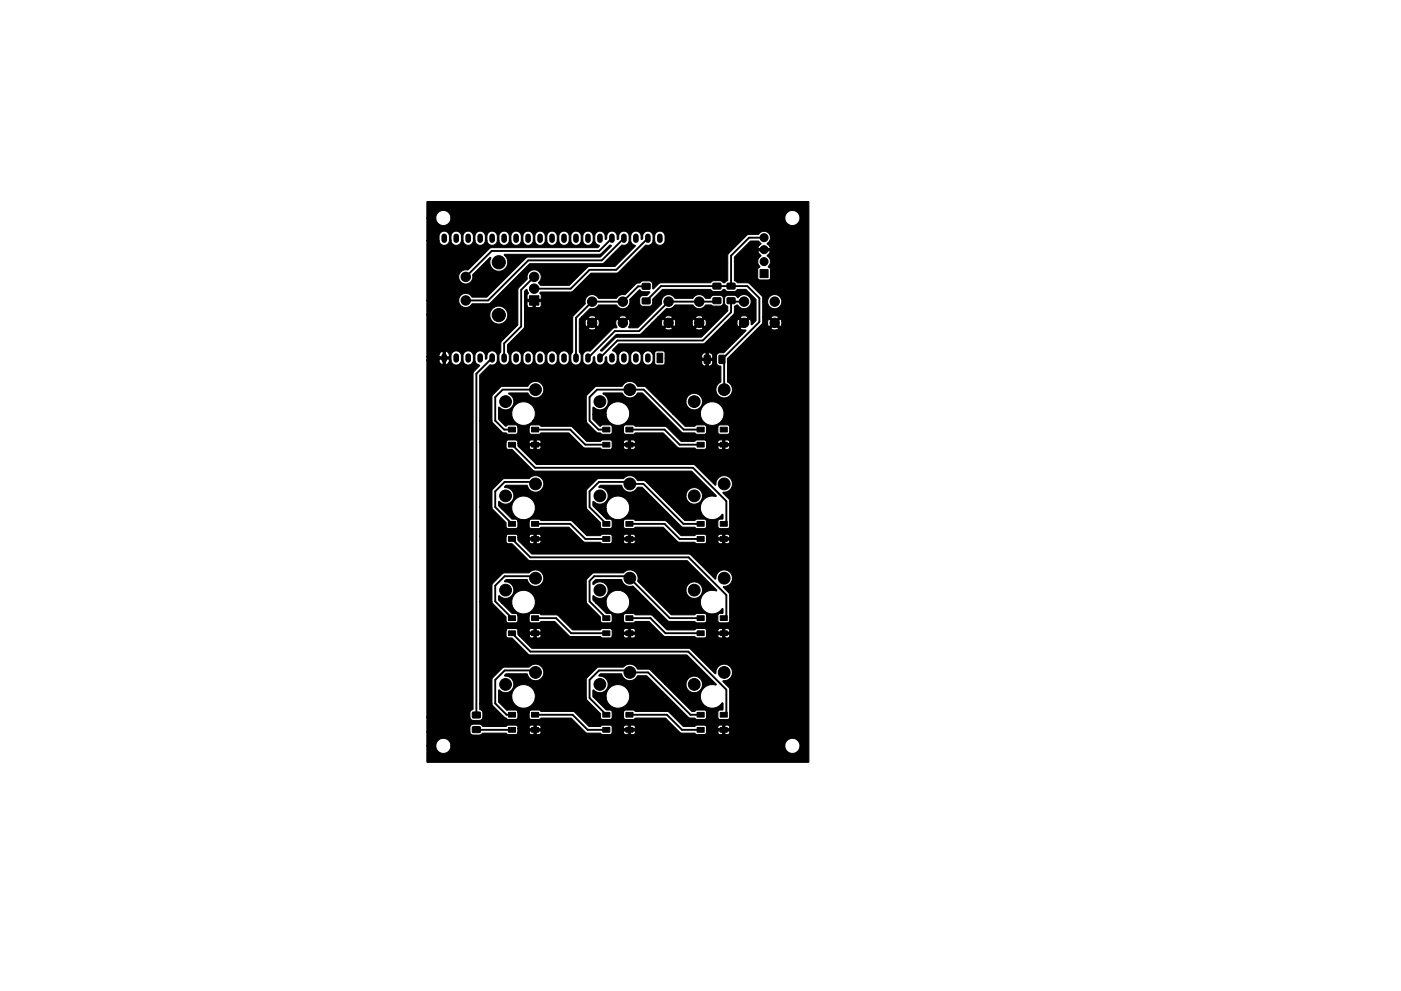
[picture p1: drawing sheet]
<svg xmlns="http://www.w3.org/2000/svg" width="297mm" height="210mm" viewBox="0 0 297 210" stroke-linecap="round" stroke-linejoin="round" font-family="sans-serif">
<g fill="#000" stroke="#000" stroke-width=".21">
<path d="M161.2 57.2h1.7v1.7h-1.7zM90.5 42.8l80.9-.1 .1 .2v118.8h-80.9l-.1-3.5h1.9a1.61 1.61 0 0 0 1.6 1.6 1.61 1.61 0 0 0 1.6-1.6h70.8v.3a1.61 1.61 0 0 0 2.5 1 1.61 1.61 0 0 0-.2-2.7 1.61 1.61 0 0 0-2.3 1.4h-70.8v-.2a1.61 1.61 0 0 0-1.7-1.3 1.61 1.61 0 0 0-1.5 1.5h-1.9v-3h9.1l.3 .6 .4 .1h1.5l.6-.4h4.9l.5 .3h1.6l.4-.4h2.4l.1 .3 .4 .2h1.6l.4-.3v-.5h-1v.7h-.5v-.7h-1v.3h-2.4v-.8h4.9v-.5l-.4-.3h-.6v.8h-.5v-.8l-.8 .1-.2 .2v.5h-2.4l-.1-.5-.3-.2h-1.7l-.4 .2h-4.9l-.7-.5h-1.4l-.4 .2-.3 .4v1h-9.1v-3.1h9.1l.2 .5 .4 .2h1.7l.5-.5v-1.1l-.2-.4-.5-.3v-1.2h2.6l.2 .4 2.4 2.5 .8 .4h1.8l.3-.3v-1.2h2.4v1.2l.4 .3h1.7l.4-.3 6.4 .1 3.3 3.1h2.9l.4 .3h1.6l.4-.1 .1-.3h2.4l.4 .5h1.6l.5-.4v-.4h-1v.7h-.5v-.7h-1v.3h-2.4v-.8h4.9v-.5l-.4-.3h-.6v.8h-.5v-.8l-.8 .1-.2 .2v.5h-2.4l-.1-.5-.4-.3-1.6 .1-.4 .2h-2.4l-3.3-3.1-6.9-.1-.4-.2-1.6-.1-.4 .2-.1 .3h-2.4l-.4-.4h-1.9l-1.8-1.7v-1.1h2.8a2.5 2.5 0 0 0 2.4 2.3 2.5 2.5 0 0 0 2.6-2.1h10.8l.2 .5 2.8 2.8v.9l.4 .3h1.8l.3-.3v-1.2h2.4v1.2l.4 .3h1.7l.4-.3 6.4 .1 3.3 3.1h2.9l.4 .3h1.6l.4-.1 .1-.3h2.4l.4 .5h1.6l.5-.4v-.4h-1v.7h-.5v-.7h-1v.3h-2.4v-.8h4.9v-.5l-.4-.3h-.6v.8h-.5v-.8l-.8 .1-.2 .2v.5h-2.4l-.1-.5-.4-.3-1.6 .1-.4 .2h-2.4l-3.3-3.1-6.9-.1-.4-.2-1.6-.1-.4 .2-.1 .3h-2.4l-.4-.4-.9-.1-2.7-2.7h2.7a2.51 2.51 0 0 0 3.8 2 2.51 2.51 0 0 0 0-4.3 2.51 2.51 0 0 0-3.8 2v.3h-2.7l-.1-1.4 .2-.1a1.75 1.75 0 0 0 2.9-.5 1.75 1.75 0 0 0-1.7-2.4l-.1-.2 .3-.3 4.4-.1a1.87 1.87 0 0 0 1.6 1.5 1.87 1.87 0 0 0 1.9-1h2l8.8 8.9h1.3l.5 .3h1.7l.3-.4v-1.1l-.1-.3-.4-.2h-1.5l-.5 .3h-.6l-5.8-5.7h4.5a1.76 1.76 0 0 0 2.6 1.6 1.76 1.76 0 0 0 .2-3 1.76 1.76 0 0 0-2.7 1.1l-.1 .3h-4.5l-3.1-3.2-2.7-.1a1.75 1.75 0 0 0-2.8-.5l-5.3 .1-.5 .2-2.2 2.3v4.1h-10.8v-.2a2.51 2.51 0 0 0-2.5-2.7 2.51 2.51 0 0 0-2.5 2.7h-2.8v-1.4l.2-.1a1.75 1.75 0 0 0 2.9-.5 1.75 1.75 0 0 0-1.7-2.4l-.1-.2 .3-.3 4.4-.1a1.79 1.79 0 0 0 2 1.6 1.79 1.79 0 0 0 1.6-1.9 1.79 1.79 0 0 0-1.9-1.7l-.7 .2-.6 .4-5.5 .1-2.3 2.4v5.3h-2.6v-15.5h5.6v1.1l.1 .3 1.2 .2 3.4 3.4 .4 .2 33.2-.1 6.2 6.2v.2h-.2a2.53 2.53 0 0 0-2.9 3.5 2.53 2.53 0 0 0 4.5 .3l.1 1.5-.7 .1-.3 .2-.1 1.4 .4 .3h1.7l.4-.4v-5.9l-.2-.4-1.2-1.3v-.2a1.78 1.78 0 0 0 2-1.7 1.78 1.78 0 0 0-1.9-1.8 1.78 1.78 0 0 0-1.7 2l-5.6-5.3-33.3-.1-2.7-2.6h2.1l.4 .5h1.7l.3-.3 .1-.5h-1v.7h-.5v-.7h-1v.3h-2.1l-.3-.3v-.5h4.9v-.5l-.3-.2-.7-.1v.8h-.5v-.8l-.8 .1-.2 .2v.5h-2.4l-.1-.5-.4-.3-1.6 .1-.4 .4h-5.6v-6.2h2.6l.2 .5 2.8 2.8v.9l.4 .3h1.8l.3-.3v-1.2h2.4v1.2l.4 .3h1.7l.4-.3 2.9 .1 3.3 3.1h6.4l.4 .3h1.6l.4-.1 .1-.3h2.4l.4 .5h1.6l.5-.4v-.4h-1v.7h-.5v-.7h-1v.3h-2.4v-.8h4.9l-.1-.5-.3-.3h-.6v.8h-.5v-.8l-.8 .1-.2 .2v.5h-2.4l-.1-.5-.4-.3-1.6 .1-.4 .2h-5.9l-3.3-3.1-3.4-.1-.4-.2-1.6-.1-.4 .2-.1 .3h-2.4l-.4-.4-.9-.1-2.2-2.2h2.2a2.5 2.5 0 0 0 2.6 2.3 2.5 2.5 0 0 0 2.4-2.6h10.8l.2 .5 2.8 2.8v.9l.3 .3h1.9l.3-.3v-1.2h2.4v1.2l.4 .3h1.7l.4-.3 2.9 .1 3.3 3.1h6.4l.4 .3h1.6l.4-.1 .1-.3h2.4l.4 .5h1.6l.5-.4v-.4h-1v.7h-.5v-.7h-1v.3h-2.4v-.8h4.9l-.1-.5-.3-.3h-.6v.8h-.5v-.8l-.8 .1-.2 .2v.5h-2.4l-.1-.5-.4-.3-1.6 .1-.4 .2h-5.9l-3.3-3.1-3.4-.1-.4-.2-1.6-.1-.4 .2-.1 .3h-2.4l-.4-.4-.9-.1-2.2-2.2h2.2a2.51 2.51 0 0 0 3.8 2 2.51 2.51 0 0 0 0-4.3 2.51 2.51 0 0 0-3.8 2v.3h-2.2l-.6-.6v-.8l.2-.1a1.75 1.75 0 0 0 2.5 .1 1.75 1.75 0 0 0 0-2.5 1.75 1.75 0 0 0-2.5 0l-.2-.1v-.4l.6-.5 5.4-.1 .1 .2a1.76 1.76 0 0 0 2.3 1.2l7.6 7.5h5.6l.5 .3h1.7l.3-.3v-1.2l-.4-.4h-1.7l-.4 .2h-5l-5.3-5.2h8.4a1.75 1.75 0 0 0 2.6 1.6 1.75 1.75 0 0 0 .2-3 1.75 1.75 0 0 0-2.7 1.1l-.1 .3h-8.4l-1.8-1.9a1.77 1.77 0 0 0-.4-1.9 1.77 1.77 0 0 0-1.9-.4l-.8 .5h-6.1l-.5 .2-1.2 1.4v4.5h-10.8a2.5 2.5 0 0 0-2.6-2.3 2.5 2.5 0 0 0-2.4 2.6h-2.2l-.6-.6v-.8l.1-.1a1.76 1.76 0 0 0 3-.5 1.76 1.76 0 0 0-1.7-2.4l-.1-.2 .3-.4h4.4l.1 .2a1.76 1.76 0 0 0 2.6 1.1 1.76 1.76 0 0 0 .5-2.7 1.76 1.76 0 0 0-2.8 0l-5.5 .1-2.3 2.4v3.6h-2.6v-13.8h5.6v1.1l.1 .3 1.2 .2 3.4 3.4 .4 .2 33.3-.1 6.3 6.3-.1 .2-1-.2a2.53 2.53 0 0 0-2 3.9 2.53 2.53 0 0 0 4.3 0l.1 1-.8 .1-.3 .3 .1 1.4 .4 .2h1.7l.3-.4v-5.5l-.2-.4-1.1-1.2 .1-.2a1.77 1.77 0 0 0 1.8-1.8 1.77 1.77 0 0 0-1.9-1.7 1.77 1.77 0 0 0-1.7 2l-5.5-5.3-33.4-.1-2.7-2.6h2.1l.4 .5h1.7l.3-.3 .1-.5h-1v.7h-.5v-.7h-1v.3h-2.1l-.3-.3v-.5h4.9v-.5l-.3-.2-.7-.1v.8h-.5v-.8l-.8 .1-.2 .2v.5h-2.4l-.1-.5-.4-.3-1.6 .1-.4 .4h-5.6v-6.2h2.6l.2 .5 2.8 2.8v.9l.4 .3h1.8l.3-.3v-1.2h2.4v1.2l.4 .3h1.7l.4-.3 5.9 .1 3.3 3.1h3.4l.4 .3h1.6l.4-.1 .1-.3h2.4l.4 .5h1.6l.5-.4v-.4h-1v.7h-.5v-.7h-1v.3h-2.4v-.8h4.9v-.5l-.4-.3h-.6v.8h-.5v-.8l-.8 .1-.2 .2v.5h-2.4l-.1-.5-.4-.3-1.6 .1-.4 .2h-2.9l-3.3-3.1-6.4-.1-.4-.2-1.6-.1-.4 .2-.1 .3h-2.4l-.4-.4-.9-.1-2.2-2.2h2.2a2.5 2.5 0 0 0 2.6 2.3 2.5 2.5 0 0 0 2.4-2.6h10.8l.2 .5 2.8 2.8v.9l.3 .3h1.9l.3-.3v-1.2h2.4v1.2l.4 .3h1.7l.4-.3h5.9l3.3 3.2h3.4l.4 .3h1.6l.4-.1 .1-.3h2.4l.4 .5h1.6l.5-.4v-.4h-1v.7h-.5v-.7h-1v.3h-2.4v-.8h4.9v-.5l-.4-.3h-.6v.8h-.5v-.8l-.8 .1-.2 .2v.5h-2.4l-.1-.5-.4-.3-1.6 .1-.4 .2h-2.9l-3.3-3.1-6.4-.1-.4-.2-1.6-.1-.4 .2-.1 .3h-2.4l-.4-.4-.9-.1-2.2-2.2h2.2a2.5 2.5 0 0 0 3.8 2 2.5 2.5 0 0 0 0-4.3 2.5 2.5 0 0 0-3.8 2v.3h-2.2l-.6-.6v-.8l.2-.1a1.75 1.75 0 0 0 2.9-.5 1.75 1.75 0 0 0-1.7-2.4l-.1-.2 .3-.4 4.5 .1a1.8 1.8 0 0 0 1.6 1.4 1.8 1.8 0 0 0 1.8-1h1l8.3 8.4h2.8l.5 .3h1.7l.3-.4v-1.2l-.3-.3-1.7-.1-.5 .3h-2.1l-5.3-5.2h5.5a1.76 1.76 0 0 0 2.6 1.6 1.76 1.76 0 0 0 .2-3 1.76 1.76 0 0 0-2.7 1.1l-.1 .3h-5.5l-3.1-3.1-1.6-.1-.2-.3a1.75 1.75 0 0 0-1.6-.8l-.7 .2-.6 .4h-5.1l-.5 .2-2.2 2.3v3.6h-10.8a2.5 2.5 0 0 0-2.6-2.3 2.5 2.5 0 0 0-2.4 2.6h-2.2l-.6-.6v-.8l.1-.1a1.76 1.76 0 0 0 3-.5 1.76 1.76 0 0 0-1.7-2.4l-.1-.2 .3-.4 4.5 .1a1.75 1.75 0 0 0 2.4 1.3 1.75 1.75 0 0 0 .8-2.7 1.75 1.75 0 0 0-2.8-.1l-5.6 .1-2.3 2.4v3.6h-2.6v-13.8h5.6v1.1l.1 .3 1.2 .2 4.4 4.4 .4 .2 33.2-.1 5.2 5.2v.2h-.2a2.53 2.53 0 0 0-2.9 3.5 2.53 2.53 0 0 0 4.5 .3l.1 1-.8 .1-.3 .3 .1 1.4 .4 .2h1.7l.3-.4v-5.4l-.2-.4-1.2-1.3v-.2a1.77 1.77 0 0 0 2-1.6 1.77 1.77 0 0 0-1.8-1.9 1.77 1.77 0 0 0-1.7 2h-.2l-4.5-4.3-33.3-.1-3.7-3.6h2.1l.4 .5h1.7l.3-.3 .1-.5h-1v.7h-.5v-.7h-1v.3h-2.1l-.3-.3v-.5h4.9v-.5l-.3-.2-.7-.1v.8h-.5v-.8l-.8 .1-.2 .2v.5h-2.4l-.1-.5-.4-.3-1.6 .1-.4 .4h-5.6v-4.5h2.6l.2 .4 1.9 2 .9 .2 .4 .2h1.8l.3-.3v-1.2h2.4v1.2l.4 .3h1.7l.4-.3 5.9 .1 3.3 3.1h3.4l.4 .3h1.6l.4-.1 .1-.3h2.4l.4 .5h1.6l.5-.4v-.4h-1v.7h-.5v-.7h-1v.3h-2.4v-.8h4.9v-.5l-.4-.3h-.6v.8h-.5v-.8l-.8 .1-.2 .2v.5h-2.4l-.1-.5-.4-.3-1.6 .1-.4 .2h-2.9l-3.3-3.1-6.4-.1-.5-.3-1.6 .1-.4 .4h-2.4l-.1-.3-.4-.2-1.6 .1-.5 .2-1.5-1.5v-1h2.8a2.5 2.5 0 0 0 1.8 2.2 2.5 2.5 0 0 0 2.7-.8h11.3l.2 .4 1.9 2 .9 .2 .4 .2h1.8l.3-.3v-1.2h2.4v1.2l.4 .3h1.7l.4-.3 5.9 .1 3.3 3.1h3.4l.4 .3h1.6l.4-.1 .1-.3h2.4l.4 .5h1.6l.5-.4v-.4h-1v.7h-.5v-.7h-1v.3h-2.4v-.8h4.9v-.5l-.4-.3h-.6v.8h-.5v-.8l-.8 .1-.2 .2v.5h-2.4l-.1-.5-.4-.3-1.6 .1-.4 .2h-2.9l-3.3-3.1-6.4-.1-.5-.3-1.6 .1-.4 .4h-2.4l-.1-.3-.4-.2-1.6 .1-.5 .2-1.5-1.5v-1h2.8v.3a2.51 2.51 0 0 0 4.1 1.5 2.51 2.51 0 0 0-.6-4.2 2.51 2.51 0 0 0-3.5 2.4h-2.8v-1.4l.2-.1a1.79 1.79 0 0 0 2.8-.3 1.79 1.79 0 0 0-.9-2.6l.1-.1h4.1a1.81 1.81 0 0 0 1.6 1 1.81 1.81 0 0 0 1.6-1h1l8.4 8.4h2.7l.5 .3h1.6l.4-.3v-1.2h2.4v1.2l.3 .3h1.7l.4-.2 .1-1.4-.4-.3h-1.7l-.4 .4h-2.4l-.1-.3-.4-.2-1.6 .1-.4 .2h-2.1l-2.5-2.5h5.8v.3a2.51 2.51 0 0 0 4.1 1.5 2.51 2.51 0 0 0-.6-4.2 2.51 2.51 0 0 0-3.5 2.4h-5.8l-2.7-2.7h5.4a1.76 1.76 0 0 0 2.6 1.6 1.76 1.76 0 0 0 .2-3 1.76 1.76 0 0 0-2.7 1.1l-.1 .3h-5.4l-3.2-3.1-1.6-.1a1.88 1.88 0 0 0-1.7-1.1 1.88 1.88 0 0 0-1.6 1.1h-5.4l-.4 .1-1.8 2v5.2h-11.3l.1-.2a2.51 2.51 0 0 0-1.5-3.8 2.51 2.51 0 0 0-3.1 2.6h-2.8v-1.4l.2-.1a1.79 1.79 0 0 0 2.8-.3 1.79 1.79 0 0 0-.9-2.6l.1-.1h4.1a1.76 1.76 0 0 0 2.7 .6 1.76 1.76 0 0 0-.1-2.8 1.76 1.76 0 0 0-2.7 .7l-5.7 .2-1.9 2v5.2h-2.6v-9.7l2.2-2.2a1.19 1.19 0 0 0 1.5-1h.4v.2a1.1 1.1 0 0 0 1.2 .9 1.1 1.1 0 0 0 1-1.1h.3v.2a1.1 1.1 0 0 0 1.2 .9 1.1 1.1 0 0 0 1-1.1h.4v.2a1.1 1.1 0 0 0 1.1 .9 1.1 1.1 0 0 0 1.1-1.1h.3v.2a1.1 1.1 0 0 0 1.2 .9 1.1 1.1 0 0 0 1-1.1h.3l.1 .2a1.1 1.1 0 0 0 1.1 .9 1.1 1.1 0 0 0 1-1.1h.4v.2a1.1 1.1 0 0 0 1.2 .9 1.1 1.1 0 0 0 1-1.1h.3v.2a1.1 1.1 0 0 0 1.2 .9 1.1 1.1 0 0 0 1-1.1h.4v.2a1.11 1.11 0 0 0 1.1 .9 1.11 1.11 0 0 0 1.1-1v-.6l.2-.2 .1 .1v.6a1.1 1.1 0 0 0 1.1 1.1 1.1 1.1 0 0 0 1.1-1v-.6l.2-.2 .1 .1v.6a1.1 1.1 0 0 0 1.1 1.1 1.1 1.1 0 0 0 1.1-1.1h.4v.2a1.1 1.1 0 0 0 1.2 .9 1.1 1.1 0 0 0 1-1.1h.3v.2a1.1 1.1 0 0 0 1.2 .9 1.1 1.1 0 0 0 1-1.1h.4v.2a1.11 1.11 0 0 0 1.1 .9 1.11 1.11 0 0 0 1.1-1l-.1-1.2-.1-.4h.5v2.2l.4 .3h1.4l.3-.1 .1-.4 7.8 .1a.77 .77 0 0 0 .9 .7h.5a.77 .77 0 0 0 .9-.8v-.4h-.9v1.1h-.5v-1.1h-.9v.4h-7.8v-.9h10.1v-.5a.77 .77 0 0 0-.9-.7v1.2h-.5v-1.2a.77 .77 0 0 0-.9 .7v.5h-7.8v-1.2l-.3-.3h-1.5l-.4 .4-.6-.1a1.11 1.11 0 0 0-1.2-.3 1.11 1.11 0 0 0-.7 .9v1h-.4v-1.1a1.11 1.11 0 0 0-1.1-.9 1.11 1.11 0 0 0-1.1 1v1h-.3v-1.1a1.11 1.11 0 0 0-1.2-.9 1.11 1.11 0 0 0-1 1v1h-.4v-1.1a1.35 1.35 0 0 0-.9-.9l1.3-1.5h18l4.5-4.4h2.5l.3 .9 .9-.9-.9-.9-.3 .9h-2.5l1.3-1.2h1.9l.9 .8 .8-.8a1.49 1.49 0 0 0-1.7 0h-1.9l.7-.8v-1.5l.5-.3 .3 .1a1.52 1.52 0 0 0 2.2 .3 1.52 1.52 0 0 0 0-2.4 1.52 1.52 0 0 0-2.3 .5l-.3-.4-.4-.2-1.5 .1-.4 .2-.2 .4v1.1l.2 .3 .5 .3v1l-5.6 5.5h-17.8l-.5 .2-2.7 2.8-.4-.1 3.4-3.4h4.8l.5-.2 1-1.1h3.9a1.49 1.49 0 0 0 1.7 0h4.8a1.47 1.47 0 0 0 1.7 0l-.9-.8-.8 .8h-4.8l-.9-.8-.8 .8h-3.9l1.2-1.2h2l.3 .9 .9-.9h.7l.9 .9 .3-.9h3.4l.3 .9 .9-.9h.7l.9 .9a1.43 1.43 0 0 0 0-1.8l-.9 .9h-.7l-.9-.9-.3 .9h-3.4l-.3-.9-.9 .9h-.7l-.9-.9-.3 .9h-2l1.3-1.2h1.4l.9 .8 .8-.8h4.8l.9 .8 .8-.8a1.45 1.45 0 0 0-1.7 0h-4.8a1.49 1.49 0 0 0-1.7 0h-1.4l1.8-1.8a1.65 1.65 0 0 0 1.7-.7h4a1.52 1.52 0 0 0 2.6-.1h1.2l.5 .2h1.6l.5-.5v-1.1l-.3-.5-.4-.2-1.5 .1-.3 .1-.4 .5h-.9a1.58 1.58 0 0 0-2.8 0h-3.7a1.55 1.55 0 0 0-2-.7 1.55 1.55 0 0 0-.8 1.9l-5.1 5h-1.9a1.63 1.63 0 0 0 0-1.9l-1.2 1.2-1.3-1.2a1.71 1.71 0 0 0 0 1.9l-.9 .2-4.8 4.8a1.13 1.13 0 0 0-1.5 .9v1h-.4v-1.1l-.4-.7v-4.9h1.9a1.47 1.47 0 0 0 1.7 0l-.9-.8-.8 .8h-1.9v-1.2h1.2l.3 .9 .9-.9h.7l.9 .9a1.43 1.43 0 0 0 0-1.8l-.9 .9h-.7l-.9-.9-.3 .9h-1.2v-.8l.5-.4h1.4l.9 .8 .8-.8h4.8l.9 .8 .8-.8a1.49 1.49 0 0 0-1.7 0h-4.8a1.49 1.49 0 0 0-1.7 0h-1.4l1.8-1.8a1.66 1.66 0 0 0 1.7-.7h4a1.54 1.54 0 0 0 1.9 .6 1.54 1.54 0 0 0 .8-1.9l2.1-2 .6 .4h1.5l.1 .2-.6 .6-1.1 .1-.5 .6v1l.3 .4 .4 .2h1.4l.6-.4 .1-1.2 2.1-2h10.1l.6 .4h1.5l.4-.1a.42 .42 0 0 1 .4-.3 .42 .42 0 0 1 .4 .3l.4 .1h1.4l.7-.4h1.8l2.1 2.2v4.4l-1 .9-.3-1.3-2.1 2.1 .6 .3h.6v.2l-4.6 4.6-1 .1-.4 .2-.2 .4v1.6a1.14 1.14 0 0 0 .9 .7v3.3a1.77 1.77 0 0 0-.5 2.7 1.77 1.77 0 0 0 2.8-.1 1.77 1.77 0 0 0-.9-2.7l.1-5 6.3-6.3h2.8a1.46 1.46 0 0 0 1.7 0l-.9-.8-.8 .8h-2.8l1.1-1.2h1l.3 .9 .9-.9h.7l.9 .9a1.46 1.46 0 0 0 0-1.8l-.9 .9h-.7l-.9-.9-.3 .9h-1v-1.2h1.7l.9 .8 .8-.8a1.49 1.49 0 0 0-1.7 0h-1.7v-3.3h1a1.51 1.51 0 0 0 2.2 1.4 1.51 1.51 0 0 0 .3-2.6 1.51 1.51 0 0 0-2.4 .9l-.1 .3h-1v-.8l-.2-.4-2.7-2.7-2.4-.1-.7-.5v-4h4.9l.1 .5 .4 .6-.4 .5v1.9l.4 .4h1.9l.3-.3v-2l-.4-.5 .4-.7a1.53 1.53 0 0 0-.7-1.7l.6-.5 .1-.5h-2.6l.2 .6 .5 .5-.6 .5-.2 .7h-4.9v-1l3.4-3.3 1.7-.1 .5 .5v.2l-.4 .3-.2 .6h2.6l-.2-.6-.4-.3 .2-.3a1.36 1.36 0 0 0 0-2.1 1.36 1.36 0 0 0-2.1 .3l-2.3 .1-4.1 4.1-.1 5.5-.2 .2a.59 .59 0 0 1-.6 .4 .59 .59 0 0 1-.6-.4h-1.7l-.6 .4h-10.5l-.4 .2-1.2 1.1-.1-.1v-1l-.3-.4-.4-.2h-1.5l-.5 .4-.9 .2-2.3 2.3a1.81 1.81 0 0 0-1.9 .8h-3.7a1.55 1.55 0 0 0-2-.7 1.55 1.55 0 0 0-.8 1.9l-2.6 2.7-.1 7.4-.3 .6-.1 1.2h-.3v-1.1a1.11 1.11 0 0 0-1.2-.9 1.11 1.11 0 0 0-1 1v1h-.4v-1.1a1.11 1.11 0 0 0-1.1-.9 1.11 1.11 0 0 0-1.1 1v1h-.3v-1.1a1.11 1.11 0 0 0-1.2-.9 1.11 1.11 0 0 0-1 1v1h-.3l-.1-1.1a1.11 1.11 0 0 0-1.1-.9 1.11 1.11 0 0 0-1 1v1h-.4v-1.1a1.11 1.11 0 0 0-1.1-.9 1.11 1.11 0 0 0-1.1 1v1h-.3v-1.1l-.4-.7v-1.4l3.5-3.6 .1-4.8h.5l.2 .3 .3 .2h2.2l.4-.4-.1-.9h-1.2v1.2h-.5v-1.2h-1.3v.8h-.5v-3l.4-.4h.1l.4 .8-.4 .4 .1 .9h3l-.1-.9-.3-.4 .3-.3h6.5l4.1-3.9 5.7-.1 5.9-5.9a1.12 1.12 0 0 0 1.6-1h.3v.2a1.11 1.11 0 0 0 1.2 .9 1.11 1.11 0 0 0 1-1v-1.2a1.11 1.11 0 0 0-1.2-.9 1.11 1.11 0 0 0-1 1v1h-.3l-.1-1.1a1.11 1.11 0 0 0-1.1-.9 1.11 1.11 0 0 0-1 1v.6l-.2 .2-.2-.1v-.6a1.1 1.1 0 0 0-1.1-1.1 1.1 1.1 0 0 0-1.1 1v1.2a1.35 1.35 0 0 0 1 .9l-4.3 4.4-5.7 .1-4 3.9h-6l-.5-.5a1.53 1.53 0 0 0-.5-2.7 1.53 1.53 0 0 0-1.9 1.9l-2 2.1v7.7l-3.5 3.5-.1 2.1-.4 .6v1.2h-.4v-.9a1.1 1.1 0 0 0-1-1.1 1.1 1.1 0 0 0-1.2 1v.6l-.1 .2-.2-.1v-.6a1.1 1.1 0 0 0-1.1-1.1 1.1 1.1 0 0 0-1.1 1v1.2a1.35 1.35 0 0 0 1 .9l-1.2 1.3-.2 .4v71.2l-.6 .6-.1 1.1h-9.1v-75.7h2.6a1.06 1.06 0 0 0 .8 1h.5a1.04 1.04 0 0 0 .9-1h.3a1.1 1.1 0 0 0 1.1 1.1 1.1 1.1 0 0 0 1.1-1.1h.4v.2a1.11 1.11 0 0 0 1.1 .9 1.11 1.11 0 0 0 1.1-1l-.1-1.2a1.11 1.11 0 0 0-1.1-.9 1.11 1.11 0 0 0-1 1v1h-.4v-1.1a1.11 1.11 0 0 0-1.1-.9 1.11 1.11 0 0 0-1.1 1v1h-.3v-.2h-.9v1.2h-.5v-1.2h-.8v.2h-2.6v-.7h4.8a1.08 1.08 0 0 0-.9-1.2v1.2h-.5v-1.2a1.1 1.1 0 0 0-.8 1.2h-2.6v-8.9h13.3l.2 .8 .4 .6 .7 .5h.7a1.9 1.9 0 0 0 1.9-1.9 1.9 1.9 0 0 0-1.9-1.9 1.9 1.9 0 0 0-2 1.9h-13.3v-3.1h6.7a1.55 1.55 0 0 0 1.2 1.5 1.55 1.55 0 0 0 1.8-.8h3.7l8.4-8.4 15.5-.1 4-3.9a1.19 1.19 0 0 0 1.6-.9v-1.2a1.11 1.11 0 0 0-1.2-.9 1.11 1.11 0 0 0-1 1v.6l-.2 .2-.2-.1v-.6a1.1 1.1 0 0 0-1-1.1 1.1 1.1 0 0 0-1.2 1v.6l-.1 .2-.2-.1v-.6a1.1 1.1 0 0 0-1.1-1.1 1.1 1.1 0 0 0-1.1 1v1.2a1.35 1.35 0 0 0 1 .9l-.4 .4-22.6 .1-5 4.7a1.52 1.52 0 0 0-1.8 1.4 1.52 1.52 0 0 0 1.8 1.6 1.52 1.52 0 0 0 1.1-2l3.7-3.7h.2l-.1 .2a1.9 1.9 0 0 0 .1 1.8l.8 .7 .8 .3a1.96 1.96 0 0 0 1.9-1.4 1.96 1.96 0 0 0-.7-2.2h20.2l.4-.2 1.8-1.8 .3 .1-2.3 2.4-15.5 .1-8.6 8.4h-3.1a1.51 1.51 0 0 0-1.7-.7 1.51 1.51 0 0 0-1.2 1.4h-6.7v-12.7h2.6l.1 .4a1.1 1.1 0 0 0 1.2 .6 1.1 1.1 0 0 0 .9-1h.3l.1 .4a1.1 1.1 0 0 0 1.2 .6 1.1 1.1 0 0 0 .9-1h.4v.2a1.1 1.1 0 0 0 1.1 .9 1.1 1.1 0 0 0 1.1-1.1h.3v.2a1.1 1.1 0 0 0 1.2 .9 1.1 1.1 0 0 0 1-1.1h.3l.1 .2a1.1 1.1 0 0 0 1.1 .9 1.1 1.1 0 0 0 1-1.1h.4v.2a1.1 1.1 0 0 0 1.2 .9 1.1 1.1 0 0 0 1-1.1h.3v.2a1.1 1.1 0 0 0 1.2 .9 1.1 1.1 0 0 0 1-1.1h.4v.2a1.1 1.1 0 0 0 1.1 .9 1.1 1.1 0 0 0 1.1-1.1h.3v.2a1.1 1.1 0 0 0 1.2 .9 1.1 1.1 0 0 0 1-1.1h.3l.1 .2a1.1 1.1 0 0 0 1.1 .9 1.1 1.1 0 0 0 1-1.1h.4v.2a1.1 1.1 0 0 0 1.2 .9 1.1 1.1 0 0 0 1-1.1h.3v.2a1.1 1.1 0 0 0 1.2 .9 1.1 1.1 0 0 0 1-1.1h.4v.2a1.11 1.11 0 0 0 1.1 .9 1.11 1.11 0 0 0 1.1-1l-.1-1.2a1.11 1.11 0 0 0-1.1-.9 1.11 1.11 0 0 0-1 1v1h-.4v-1.1a1.11 1.11 0 0 0-1.1-.9 1.11 1.11 0 0 0-1.1 1v1h-.3v-1.1a1.11 1.11 0 0 0-1.2-.9 1.11 1.11 0 0 0-1 1v1h-.4v-1.1a1.11 1.11 0 0 0-1.1-.9 1.11 1.11 0 0 0-1.1 1v1h-.3v-1.1a1.11 1.11 0 0 0-1.2-.9 1.11 1.11 0 0 0-1 1v1h-.3l-.1-1.1a1.11 1.11 0 0 0-1.1-.9 1.11 1.11 0 0 0-1 1v1h-.4v-1.1a1.11 1.11 0 0 0-1.1-.9 1.11 1.11 0 0 0-1.1 1v1h-.3v-1.1a1.11 1.11 0 0 0-1.2-.9 1.11 1.11 0 0 0-1 1v1h-.4v-1.1a1.11 1.11 0 0 0-1.1-.9 1.11 1.11 0 0 0-1.1 1v1h-.3v-1.1a1.11 1.11 0 0 0-1.2-.9 1.11 1.11 0 0 0-1 1v1h-.3l-.1-1.1a1.11 1.11 0 0 0-1.1-.9 1.11 1.11 0 0 0-1 1v1h-.4v-1.1a1.11 1.11 0 0 0-1.1-.9 1.11 1.11 0 0 0-1.1 1v1h-.3v-1.1a1.11 1.11 0 0 0-1.2-.9 1.11 1.11 0 0 0-1 1v1h-2.6v-4.8h1.9a1.61 1.61 0 0 0 1.6 1.7 1.61 1.61 0 0 0 1.6-1.7h70.8v.3a1.61 1.61 0 0 0 2.5 1 1.61 1.61 0 0 0-.2-2.7 1.61 1.61 0 0 0-2.3 1.4h-70.8v-.2a1.61 1.61 0 0 0-1.7-1.3 1.61 1.61 0 0 0-1.5 1.5h-1.9zM112.2 62.7h2v2h-2zM136.2 63.3h1.6v1.1h-1.6zM136.2 60.2h1.6v1.1h-1.6zM139.3 74.9h1.2v2h-1.2zM149.3 75.4h1.2v1.7h-1.2zM152.5 75.4h1.2v1.7h-1.2zM151.2 60.1h1.6v1.2h-1.6zM151.2 63.2h1.6v1.2h-1.6zM154.2 60.1h1.6v1.2h-1.6zM154.2 63.2h1.6v1.2h-1.6z"/>
<path d="M107.8 90.6h1.5v1h-1.5zM107.8 93.8h1.5v1h-1.5zM112.7 93.8h1.5v1h-1.5zM112.7 90.6h1.5v1h-1.5zM127.8 90.6h1.5v1h-1.5zM127.8 93.8h1.5v1h-1.5zM132.7 93.8h1.5v1h-1.5zM132.7 90.6h1.5v1h-1.5zM147.8 90.6h1.5v1h-1.5zM147.8 93.8h1.5v1h-1.5zM152.7 93.8h1.5v1h-1.5zM152.7 90.6h1.5v1h-1.5z"/>
<path d="M107.8 110.6h1.5v1h-1.5zM107.8 113.8h1.5v1h-1.5zM112.7 113.8h1.5v1h-1.5zM112.7 110.6h1.5v1h-1.5zM127.8 110.6h1.5v1h-1.5zM127.8 113.8h1.5v1h-1.5zM132.7 113.8h1.5v1h-1.5zM132.7 110.6h1.5v1h-1.5zM147.8 110.6h1.5v1h-1.5zM147.8 113.8h1.5v1h-1.5zM152.7 113.8h1.5v1h-1.5zM152.7 110.6h1.5v1h-1.5z"/>
<path d="M107.8 130.6h1.5v1h-1.5zM107.8 133.8h1.5v1h-1.5zM112.7 133.8h1.5v1h-1.5zM112.7 130.6h1.5v1h-1.5zM127.8 130.6h1.5v1h-1.5zM127.8 133.8h1.5v1h-1.5zM132.7 133.8h1.5v1h-1.5zM132.7 130.6h1.5v1h-1.5zM147.8 130.6h1.5v1h-1.5zM147.8 133.8h1.5v1h-1.5zM152.7 133.8h1.5v1h-1.5zM152.7 130.6h1.5v1h-1.5z"/>
<path d="M100.2 151.1h1.6v1.2h-1.6zM100.2 154.2h1.6v1.2h-1.6zM107.8 151.1h1.5v1h-1.5zM107.8 154.3h1.5v1h-1.5zM112.7 154.3h1.5v1h-1.5zM112.7 151.1h1.5v1h-1.5zM127.8 151.1h1.5v1h-1.5zM127.8 154.3h1.5v1h-1.5zM132.7 154.3h1.5v1h-1.5zM132.7 151.1h1.5v1h-1.5zM147.8 151.1h1.5v1h-1.5zM147.8 154.3h1.5v1h-1.5z"/>
<path d="M152.7 154.3h1.5v1h-1.5zM152.7 151.1h1.5v1h-1.5z"/>
<circle cx="98.8" cy="58.7" r="1"/>
<circle cx="105.8" cy="55.6" r="1.4"/>
<circle cx="113.2" cy="58.7" r="1"/>
<circle cx="162" cy="50.4" r=".85"/>
<circle cx="162" cy="53" r=".85"/>
<circle cx="162" cy="55.5" r=".85"/>
<circle cx="98.8" cy="63.7" r="1"/>
<circle cx="105.8" cy="66.8" r="1.4"/>
<circle cx="113.2" cy="61.2" r="1"/>
<circle cx="125.5" cy="68.5" r="1"/>
<circle cx="125.5" cy="64" r="1"/>
<circle cx="132" cy="68.5" r="1"/>
<circle cx="132" cy="64" r="1"/>
<circle cx="141.7" cy="68.5" r="1"/>
<circle cx="141.7" cy="64" r="1"/>
<circle cx="148.2" cy="68.5" r="1"/>
<circle cx="148.2" cy="64" r="1"/>
<circle cx="157.7" cy="68.5" r="1"/>
<circle cx="157.7" cy="64" r="1"/>
<circle cx="164.3" cy="68.5" r="1"/>
<circle cx="164.3" cy="64" r="1"/>
<circle cx="107.2" cy="85.2" r="1.25"/>
<circle cx="113.5" cy="82.7" r="1.25"/>
<circle cx="127.2" cy="85.2" r="1.25"/>
<circle cx="133.5" cy="82.7" r="1.25"/>
<circle cx="147.2" cy="85.2" r="1.25"/>
<circle cx="153.5" cy="82.7" r="1.25"/>
<circle cx="107.2" cy="105.2" r="1.25"/>
<circle cx="113.5" cy="102.7" r="1.25"/>
<circle cx="127.2" cy="105.2" r="1.25"/>
<circle cx="133.5" cy="102.7" r="1.25"/>
<circle cx="147.2" cy="105.2" r="1.25"/>
<circle cx="153.5" cy="102.7" r="1.25"/>
<circle cx="107.2" cy="125.2" r="1.25"/>
<circle cx="113.5" cy="122.7" r="1.25"/>
<circle cx="127.2" cy="125.2" r="1.25"/>
<circle cx="133.5" cy="122.7" r="1.25"/>
<circle cx="147.2" cy="125.2" r="1.25"/>
<circle cx="153.5" cy="122.7" r="1.25"/>
<circle cx="107.2" cy="145.2" r="1.25"/>
<circle cx="113.5" cy="142.7" r="1.25"/>
<circle cx="127.2" cy="145.2" r="1.25"/>
<circle cx="133.5" cy="142.7" r="1.25"/>
<circle cx="147.2" cy="145.2" r="1.25"/>
<circle cx="153.5" cy="142.7" r="1.25"/>
</g>
<g fill="none" stroke="#000" stroke-width="1.2">
<path d="M94.2 50.2v.8M96.7 50.2v.8M99.3 50.1v.8M101.8 50.1v.8M104.3 50.1v.8M106.9 50.1v.8M109.4 50.1v.8M112 50.1v.8M114.5 50.1v.8M117 50.1v.8M119.6 50.1v.8M122.1 50.1v.8"/>
<path d="M124.7 50.1v.8M127.2 50.1v.8M129.7 50.1v.8M132.3 50.1v.8M134.8 50.1v.8M137.4 50.1v.8M139.9 50.1v.8M94.2 75.5v.8M96.7 75.5v.8M99.3 75.5v.8M101.8 75.5v.8M104.3 75.5v.8"/>
<path d="M106.9 75.5v.8M109.4 75.5v.8M112 75.5v.8M114.5 75.5v.8M117 75.5v.8M119.6 75.5v.8M122.1 75.5v.8M124.7 75.5v.8M127.2 75.5v.8M129.7 75.5v.8M132.3 75.5v.8M134.8 75.5v.8"/>
<path d="M137.4 75.5v.8"/>
</g>
<g fill="none" stroke="#000" stroke-width=".4">
<path d="M113.2 58.7l-2.7 2.8v7.7l-3.6 3.7v3M129.7 50.5l-2.7 2.7h-22.8l-5.4 5.5M132.3 50.5l-4.7 4.7h-15.6l-8.5 8.5h-4.7M137.4 50.5l-6.7 6.7h-5.7l-4 4h-7.8M162 50.4h-3.2l-3.8 3.8v6.5M104.3 75.9l-3.3 3.4v72.4M137 63.8l3.2-3.1h18.3l2.5 2.5v5.1l-7.9 7.9 .4 .5v6M137 60.7h-1.7l-3.2 3.3h-6.6l-3.4 3.4v8.5M152 63.8l-.2 .2h-10l-6.3 6.2h-5.1l-5.7 5.7M157.8 64h-2.6l-.2-.2v2.4l-6 6h-18.1l-3.7 3.7M108.5 94.3l5 4.9h33.4l7.1 7.1v4.3l-.5 .5M113.5 91.1h7.4l3.2 3.2h4.4"/>
<path d="M113.5 82.7h-6.9l-1.6 1.5v5l1.9 1.9h1.6M128.5 91.1h-1.6l-1.9-1.9v-5l1.6-1.5h9.9l8.5 8.4h3.6M133.5 91.1h7.4l3.2 3.2h4.5M108.5 114.3l4 3.9h33.5l8 8v4.4l-.5 .5M113.5 111.1h7.4l3.2 3.2h4.4M113.5 102.7l-.4-.5h-6.1l-2 2v3.4l3.5 3.5M128.5 111.1l-3.5-3.5v-3.4l2-2h6.1l.4 .5h2.9l8.5 8.4h3.7M133.5 111.1h7.4l3.2 3.2h4.5M152.7 102.7h.8M108.5 134.3l4 3.9h33.4l8.1 8.1v4.8l-.5 .5M113.5 131.1h4.4l3.2 3.2h7.4M113.5 122.7l-.4-.5h-6.1l-2 2v3.4l3.5 3.5"/>
<path d="M128.5 131.1l-3.5-3.5v-4.4l1-1h7.1l8.9 8.9h6.6M133.5 131.1h4.4l3.2 3.2h7.5M101 154.8h7.5M113.5 151.6h7.9l3.2 3.2h3.9M113.5 142.7l-.4-.5h-6.1l-2 2v5l2.4 2.4h1.1M128.5 151.6l-3.5-3.5v-3.9l2-2h6.1l.4 .5h3.9l9 8.9h2.2M133.5 151.6h7.9l3.2 3.2h4"/>
</g>
</svg>
